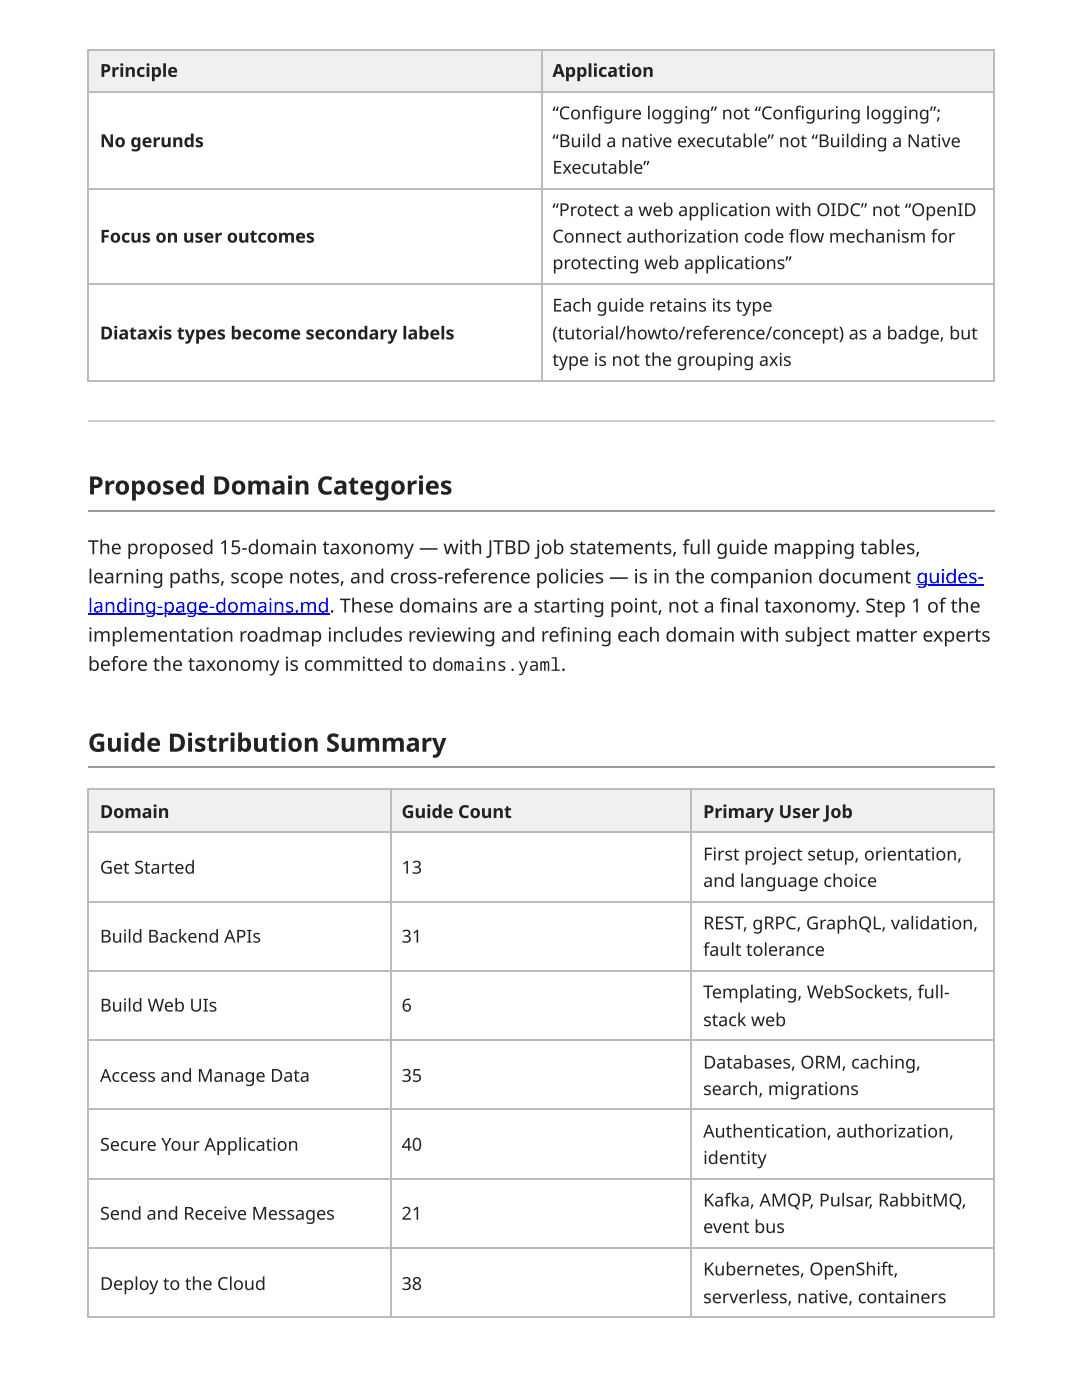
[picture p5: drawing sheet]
<svg xmlns="http://www.w3.org/2000/svg" width="216mm" height="279mm" viewBox="0 0 216 279" stroke-linecap="round" stroke-linejoin="round" font-family="sans-serif">
<defs><g id="words">
<g font-size="5" fill="#222">
<text x="17.5" y="98.7">Proposed Domain Categories</text>
<text x="17.5" y="150">Guide Distribution Summary</text>
</g>
<g font-size="3.9" fill="#222">
<text x="17.5" y="110.6">The proposed 15-domain taxonomy — with JTBD job statements, full guide mapping tables,</text>
<text x="17.5" y="116.4">learning paths, scope notes, and cross-reference policies — is in the companion document guides-</text>
<text x="17.5" y="128.1">implementation roadmap includes reviewing and refi ning each domain with subject matter experts</text>
<text x="17.5" y="133.9">before the taxonomy is committed to domains.yaml.</text>
</g>
<text font-size="3.9" fill="#00e" x="17.5" y="122.2">landing-page-domains.md. These domains are a starting point, not a fi nal taxonomy. Step 1 of the</text>
<g font-size="3.6" fill="#222">
<text x="20" y="15.3">Principle</text>
<text x="110.2" y="15.3">Application</text>
<text x="110.2" y="23.8">“Confi gure logging” not “Confi guring logging”;</text>
<text x="20" y="29.4">No gerunds</text>
<text x="110.2" y="29.4">“Build a native executable” not “Building a Native</text>
<text x="110.2" y="34.7">Executable”</text>
<text x="110.2" y="43.1">“Protect a web application with OIDC” not “OpenID</text>
<text x="20" y="48.4">Focus on user outcomes</text>
<text x="110.2" y="48.4">Connect authorization code fl ow mechanism for</text>
<text x="110.2" y="53.7">protecting web applications”</text>
<text x="110.2" y="62.2">Each guide retains its type</text>
<text x="20" y="67.7">Diataxis types become secondary labels</text>
<text x="110.2" y="67.7">(tutorial/howto/reference/concept) as a badge, but</text>
<text x="110.2" y="73">type is not the grouping axis</text>
<text x="20" y="163.2">Domain</text>
<text x="80.1" y="163.2">Guide Count</text>
<text x="140.3" y="163.2">Primary User Job</text>
<text x="140.3" y="171.7">First project setup, orientation,</text>
<text x="20" y="174.4">Get Started</text>
<text x="80.1" y="174.4">13</text>
<text x="140.3" y="177">and language choice</text>
<text x="140.3" y="185.5">REST, gRPC, GraphQL, validation,</text>
<text x="20" y="188.1">Build Backend APIs</text>
<text x="80.1" y="188.1">31</text>
<text x="140.3" y="190.8">fault tolerance</text>
<text x="20" y="201.9">Build Web UIs</text>
<text x="80.1" y="201.9">6</text>
<text x="140.3" y="199.2">Templating, WebSockets, full-</text>
<text x="140.3" y="204.8">stack web</text>
<text x="20" y="215.9">Access and Manage Data</text>
<text x="80.1" y="215.9">35</text>
<text x="140.3" y="213.3">Databases, ORM, caching,</text>
<text x="140.3" y="218.5">search, migrations</text>
<text x="140.3" y="227">Authentication, authorization,</text>
<text x="20" y="229.7">Secure Your Application</text>
<text x="80.1" y="229.7">40</text>
<text x="140.3" y="232.3">identity</text>
<text x="20" y="243.4">Send and Receive Messages</text>
<text x="80.1" y="243.4">21</text>
<text x="140.3" y="240.8">Kafka, AMQP, Pulsar, RabbitMQ,</text>
<text x="140.3" y="246.1">event bus</text>
<text x="20" y="257.4">Deploy to the Cloud</text>
<text x="80.1" y="257.4">38</text>
<text x="140.3" y="254.5">Kubernetes, OpenShift,</text>
<text x="140.3" y="260.1">serverless, native, containers</text>
</g>
</g></defs>
<g fill="#f0f0f0">
<path d="M17.7 10.1h90.2v8.4h-90.2z"/>
<path d="M107.9 10.1h90.3v8.4h-90.3z"/>
</g>
<path d="M17.5 9.9h180.9M17.5 18.4h180.9M17.6 9.8v66.4M108.1 9.8v66.4M198.3 9.8v66.4M17.5 37.7h180.9M17.5 56.8h180.9M17.5 76.1h180.9" fill="none" stroke="#bbb" stroke-width=".26"/>
<path d="M17.5 84h180.9" fill="none" stroke="#ccc" stroke-width=".26"/>
<path d="M17.5 102h180.9M17.5 153.1h180.9" fill="none" stroke="#999" stroke-width=".26"/>
<g fill="#f0f0f0">
<path d="M17.7 157.7h60.1v8.5h-60.1z"/>
<path d="M77.8 157.7h60.3v8.5h-60.3z"/>
<path d="M138.1 157.7h60.1v8.5h-60.1z"/>
</g>
<g fill="none" stroke="#bbb" stroke-width=".26">
<path d="M17.5 157.6h180.9M17.6 157.4v105.6M77.9 157.4v105.6M138 157.4v105.6M198.3 157.4v105.6M17.5 166h180.9M17.5 180h180.9M17.5 193.8h180.9M17.5 207.6h180.9M17.5 221.3h180.9M17.5 235.3h180.9M17.5 249.1h180.9"/>
<path d="M17.5 262.9h180.9"/>
</g>
<path d="M182.8 116.8h13.5M17.5 122.6h48.3" fill="none" stroke="#00e" stroke-width=".26"/>
<use href="#words"/>
</svg>
